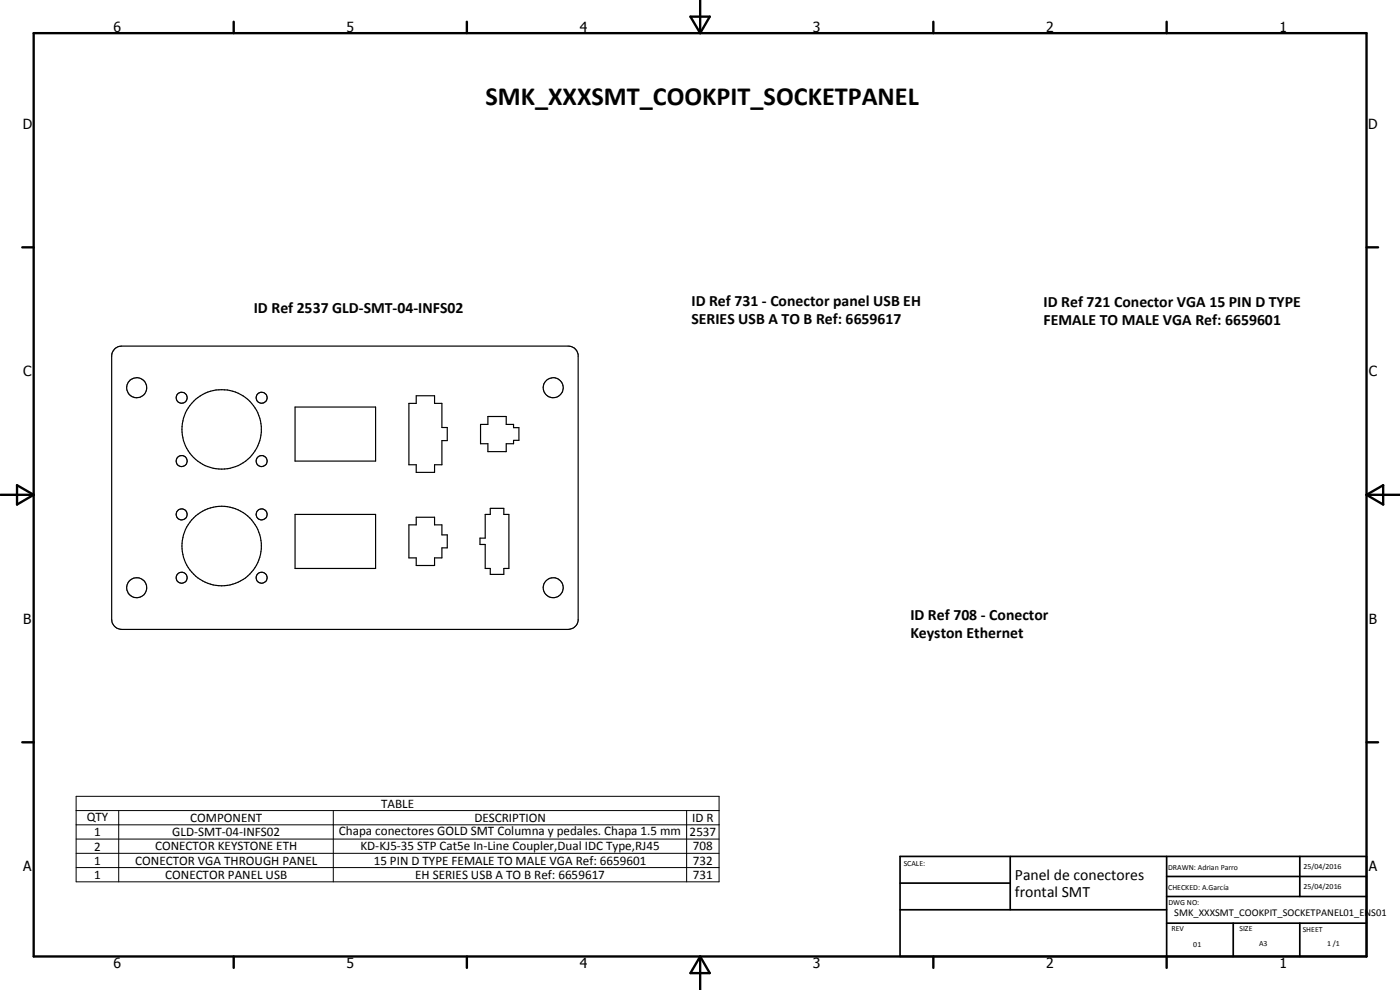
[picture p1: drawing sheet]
<svg xmlns="http://www.w3.org/2000/svg" width="420mm" height="297mm" viewBox="0 0 420 297" stroke-linecap="round" stroke-linejoin="round" font-family="sans-serif">
<defs><g id="words">
<text font-size="7.9" x="145.7" y="31.5">SMK_XXXSMT_COOKPIT_SOCKETPANEL</text>
<g font-size="4.7">
<text x="76.1" y="93.8">ID Ref 2537 GLD-SMT-04-INFS02</text>
<text x="207.5" y="91.9">ID Ref 731 - Conector panel USB EH</text>
<text x="313.2" y="92">ID Ref 721 Conector VGA 15 PIN D TYPE</text>
<text x="207.5" y="97.3">SERIES USB A TO B Ref: 6659617</text>
<text x="313.2" y="97.5">FEMALE TO MALE VGA Ref: 6659601</text>
<text x="273.2" y="186">ID Ref 708 - Conector</text>
<text x="273.2" y="191.4">Keyston Ethernet</text>
<text x="304.6" y="263.9">Panel de conectores</text>
<text x="304.6" y="269.3">frontal SMT</text>
</g>
<g font-size="4.2">
<text x="34" y="9.6">6</text>
<text x="104" y="9.6">5</text>
<text x="174" y="9.6">4</text>
<text x="244" y="9.6">3</text>
<text x="314" y="9.6">2</text>
<text x="384" y="9.6">1</text>
<text x="6.8" y="38.7">D</text>
<text x="410.6" y="38.7">D</text>
<text x="7" y="112.9">C</text>
<text x="410.8" y="112.9">C</text>
<text x="7" y="187.1">B</text>
<text x="410.8" y="187.1">B</text>
<text x="7" y="261.4">A</text>
<text x="410.8" y="261.4">A</text>
<text x="34" y="290.4">6</text>
<text x="104" y="290.4">5</text>
<text x="174" y="290.4">4</text>
<text x="244" y="290.4">3</text>
<text x="314" y="290.4">2</text>
<text x="384" y="290.4">1</text>
</g>
<g font-size="3.9">
<text x="114.4" y="242.3">TABLE</text>
<text x="26" y="246.4">QTY</text>
<text x="28.3" y="250.9">1</text>
<text x="51.7" y="250.9">GLD-SMT-04-INFS02</text>
<text x="57.1" y="246.6">COMPONENT</text>
<text x="101.7" y="250.6">Chapa conectores GOLD SMT Columna y pedales. Chapa 1.5 mm</text>
<text x="142.4" y="246.6">DESCRIPTION</text>
<text x="207" y="250.9">2537</text>
<text x="207.8" y="246.6">ID R</text>
<text x="28.3" y="255.2">2</text>
<text x="46.6" y="255.1">CONECTOR KEYSTONE ETH</text>
<text x="108.2" y="254.9">KD-KJ5-35 STP Cat5e In-Line Coupler,Dual IDC Type,RJ45</text>
<text x="208" y="255.1">708</text>
<text x="28.3" y="259.5">1</text>
<text x="28.3" y="263.7">1</text>
<text x="40.6" y="259.5">CONECTOR VGA THROUGH PANEL</text>
<text x="49.6" y="263.7">CONECTOR PANEL USB</text>
<text x="112.2" y="259.5">15 PIN D TYPE FEMALE TO MALE VGA Ref: 6659601</text>
<text x="124.6" y="263.8">EH SERIES USB A TO B Ref: 6659617</text>
<text x="208" y="259.5">732</text>
<text x="208" y="263.7">731</text>
</g>
<text font-size="3.1" x="352.4" y="275">SMK_XXXSMT_COOKPIT_SOCKETPANEL01_ENS01</text>
<g font-size="2.4">
<text x="271.2" y="259.7">SCALE:</text>
<text x="350.6" y="261">DRAWN: Adrian Parro</text>
<text x="391.2" y="260.6">25/04/2016</text>
<text x="350.6" y="267.1">CHECKED: A.García</text>
<text x="391.2" y="266.7">25/04/2016</text>
<text x="350.6" y="271.4">DWG NO:</text>
<text x="351.6" y="279.3">REV</text>
<text x="372" y="279.4">SIZE</text>
<text x="391" y="279.6">SHEET</text>
<text x="358.1" y="284.1">01</text>
<text x="377.9" y="283.8">A3</text>
<text x="398.3" y="283.8">1 /1</text>
</g>
</g></defs>
<g fill="none" stroke="#000" stroke-width=".35">
<path d="M34.4 104.7l1-.6 1.1-.3h134a3 3 0 0 1 3 2.6v79.8a3 3 0 0 1-3 2.6h-134a3 3 0 0 1-3-3v-79l.2-1.1zM124.9 118.7h5.5v2.3h2.2v7.3h1.6v3.9h-1.6v7.2h-2.2v2.3h-5.5v-2.3h-2.2v-18.4h2.2zM88.5 122.1h24.2v16.2h-24.2zM146.4 125h5.5v2.3h2.2v1h1.6v3.8h-1.6v1h-2.2v2.4h-5.5v-2.4h-2.2v-5.8h2.2zM88.5 154.3h24.2v16.3h-24.2zM124.9 155.2h5.5v2.3h2.2v3h1.6v3.9h-1.6v3h-2.2v2.3h-5.5v-2.3h-2.2v-9.9h2.2zM147.1 152.5h4.1v1.8h1.5v16.3h-1.5v1.7h-4.1v-1.7h-1.5v-7.2h-1.6v-1.9h1.6v-7.2h1.5z"/>
<circle cx="41" cy="116.3" r="3"/>
<circle cx="54.5" cy="119.3" r="1.65"/>
<circle cx="78.5" cy="119.4" r="1.66"/>
<circle cx="166" cy="116.3" r="3"/>
<circle cx="54.5" cy="138.3" r="1.65"/>
<circle cx="66.5" cy="128.8" r="11.9"/>
<circle cx="78.5" cy="138.3" r="1.65"/>
<circle cx="54.5" cy="154.3" r="1.65"/>
<circle cx="78.5" cy="154.3" r="1.65"/>
<circle cx="41" cy="176.4" r="3"/>
<circle cx="54.5" cy="173.4" r="1.66"/>
<circle cx="66.5" cy="163.8" r="11.9"/>
<circle cx="78.5" cy="173.3" r="1.64"/>
<circle cx="166" cy="176.4" r="3"/>
</g>
<g fill="none" stroke="#000" stroke-width=".71">
<path d="M10.1 9.9h400v277.1h-400zM70.1 6.5v3.4M140.1 6.5v3.4M207.2 5h5.8l-2.9 4.9zM210.1 0v9.9M280.1 6.5v3.4M350.1 6.5v3.4M6.7 74.2h3.4M410.1 74.2h3.5M.1 148.5h10M5.1 145.6l5 2.9-5 2.9zM410.1 148.5h10"/>
<path d="M410.1 148.5l5-2.9v5.8zM6.7 222.7h3.4M410.1 222.7h3.5M70.1 287v3.4M140.1 287v3.4M210.1 287v10M210.1 287l2.9 5h-5.8zM280.1 287v3.4M350.1 287v3.4"/>
</g>
<path d="M270.1 257h140v30h-140zM303.2 257v16M350.1 257v30M390.1 257v12M270.1 265h33.1M270.1 273h80M350.1 277h60M350.1 269h60M350.1 263h60M370.1 277v10M390.1 277v10" fill="none" stroke="#000" stroke-width=".51"/>
<path d="M22.8 238.9h193v25.7h-193zM22.8 243.2h193M22.8 247.5h193M22.8 251.8h193M22.8 256h193M35.6 243.2v21.4M100 243.2v21.4M206.1 243.2v21.4M22.8 260.3h193" fill="none" stroke="#000" stroke-width=".3"/>
<use href="#words"/>
</svg>
